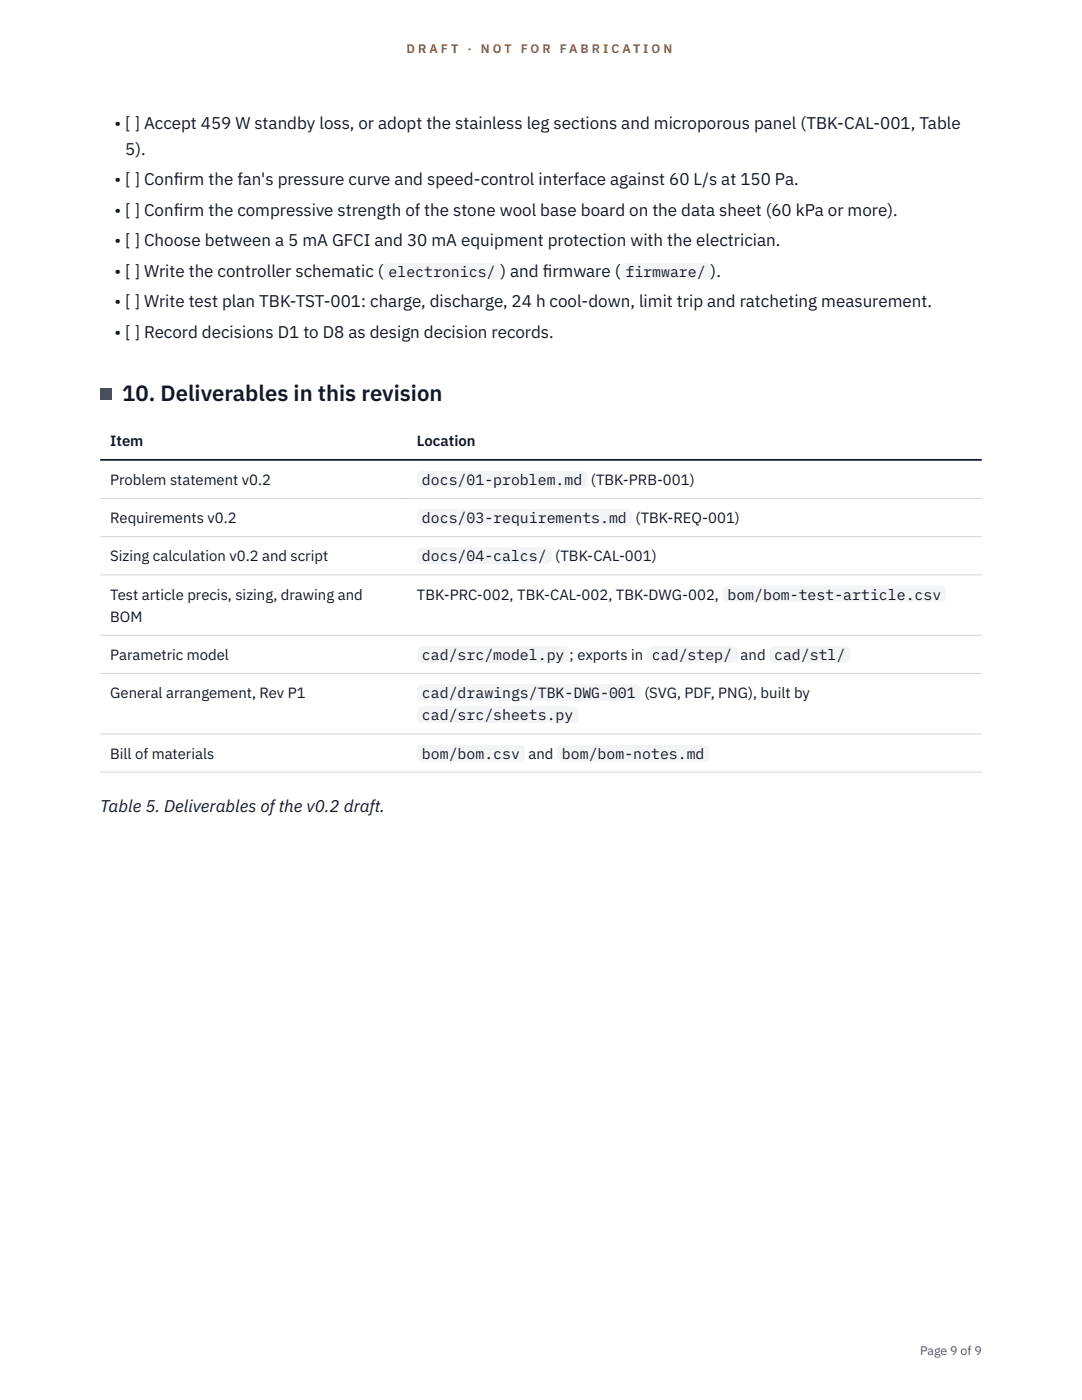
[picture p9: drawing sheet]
<svg xmlns="http://www.w3.org/2000/svg" width="216mm" height="279mm" viewBox="0 0 216 279" stroke-linecap="round" stroke-linejoin="round" font-family="sans-serif">
<defs><g id="words">
<text font-size="4.4" fill="#111827" x="24.4" y="80">10. Deliverables in this revision</text>
<g font-size="3.4" fill="#111827">
<text x="22.9" y="25.8">• [ ] Accept 459 W standby loss, or adopt the stainless leg sections and microporous panel (TBK-CAL-001, Table</text>
<text x="25" y="30.9">5).</text>
<text x="22.9" y="37">• [ ] Conf</text>
<text x="34.7" y="37">irm the fan's pressure curve and speed-control interface against 60 L/s at 150 Pa.</text>
<text x="22.9" y="43.1">• [ ] Conf</text>
<text x="34.7" y="43.1">irm the compressive strength of the stone wool base board on the data sheet (60 kPa or more).</text>
<text x="22.9" y="49.1">• [ ] Choose between a 5 mA GFCI and 30 mA equipment protection with the electrician.</text>
<text x="22.9" y="55.2">• [ ] Write the controller schematic (</text>
<text x="99.9" y="55.2">) and f</text>
<text x="108.3" y="55.2">irmware (</text>
<text x="141.8" y="55.2">).</text>
<text x="22.9" y="61.3">• [ ] Write test plan TBK-TST-001: charge, discharge, 24 h cool-down, limit trip and ratcheting measurement.</text>
<text x="22.9" y="67.4">• [ ] Record decisions D1 to D8 as design decision records.</text>
<text x="20" y="162">Table 5. Deliverables of the v0.2 draft.</text>
</g>
<g font-size="3" fill="#111827">
<text x="77.5" y="55.2">electronics/</text>
<text x="124.8" y="55.2">firmware/</text>
<text x="22" y="89">Item</text>
<text x="83.2" y="89">Location</text>
<text x="22" y="96.8">Problem statement v0.2</text>
<text x="84.2" y="96.8">docs/01-problem.md</text>
<text x="117.9" y="96.8">(TBK-PRB-001)</text>
<text x="22" y="104.4">Requirements v0.2</text>
<text x="84.2" y="104.4">docs/03-requirements.md</text>
<text x="126.8" y="104.4">(TBK-REQ-001)</text>
<text x="22" y="112">Sizing calculation v0.2 and script</text>
<text x="84.2" y="112">docs/04-calcs/</text>
<text x="110.8" y="112">(TBK-CAL-001)</text>
<text x="22" y="119.6">Test article precis, sizing, drawing and</text>
<text x="83.2" y="119.6">TBK-PRC-002, TBK-CAL-002, TBK-DWG-002,</text>
<text x="145.2" y="119.6">bom/bom-test-article.csv</text>
<text x="22" y="124.1">BOM</text>
<text x="22" y="131.7">Parametric model</text>
<text x="84.2" y="131.7">cad/src/model.py</text>
<text x="113.6" y="131.7">; exports in</text>
<text x="130.1" y="131.7">cad/step/</text>
<text x="147.8" y="131.7">and</text>
<text x="154.5" y="131.7">cad/stl/</text>
<text x="22" y="139.3">General arrangement, Rev P1</text>
<text x="84.2" y="139.3">cad/drawings/TBK-DWG-001</text>
<text x="84.2" y="143.8">cad/src/sheets.py</text>
<text x="128.6" y="139.3">(SVG, PDF, PNG), built by</text>
<text x="22" y="151.4">Bill of materials</text>
<text x="84.2" y="151.4">bom/bom.csv</text>
<text x="105.5" y="151.4">and</text>
<text x="112.1" y="151.4">bom/bom-notes.md</text>
</g>
<g font-size="2.5" fill="#b45309">
<text x="81.1" y="10.5">D R A F T</text>
<text x="93.3" y="10.5">·</text>
<text x="95.9" y="10.5">N O T</text>
<text x="103.9" y="10.5">F O R</text>
<text x="111.7" y="10.5">F A B R I C A T I O N</text>
</g>
<text font-size="2.5" fill="#4b5563" x="183.6" y="270.3">Page 9 of 9</text>
</g></defs>
<path d="M20 99.5h175.9M20 107.1h175.9M20 114.7h175.9M20 126.8h175.9M20 134.4h175.9M20 146.5h175.9M20 154.1h175.9" fill="none" stroke="#d1d5db" stroke-width=".2"/>
<path d="M20 91.8h175.9" fill="none" stroke="#111827" stroke-width=".35"/>
<g fill="#f3f4f6">
<path d="M76.5 52.4h23.4v3.4h-23.4z"/>
<path d="M123.8 52.4h18v3.4h-18z"/>
</g>
<path d="M20 77.4h2.2v2.2h-2.2z" fill="#0f766e"/>
<g fill="#f3f4f6">
<path d="M83.2 94h34v3.4h-34z"/>
<path d="M83.2 101.6h42.9v3.4h-42.9z"/>
<path d="M83.2 109.2h26.9v3.4h-26.9z"/>
<path d="M144.2 116.9h44.6v3.3h-44.6z"/>
<path d="M83.2 128.9h30.4v3.4h-30.4z"/>
<path d="M129.1 128.9h18v3.4h-18z"/>
<path d="M153.5 128.9h16.2v3.4h-16.2z"/>
<path d="M83.2 136.5h44.7v3.4h-44.7z"/>
<path d="M83.2 141h32.2v3.4h-32.2z"/>
<path d="M83.2 148.6h21.6v3.4h-21.6z"/>
<path d="M111.1 148.6h30.5v3.4h-30.5z"/>
</g>
<use href="#words"/>
</svg>
